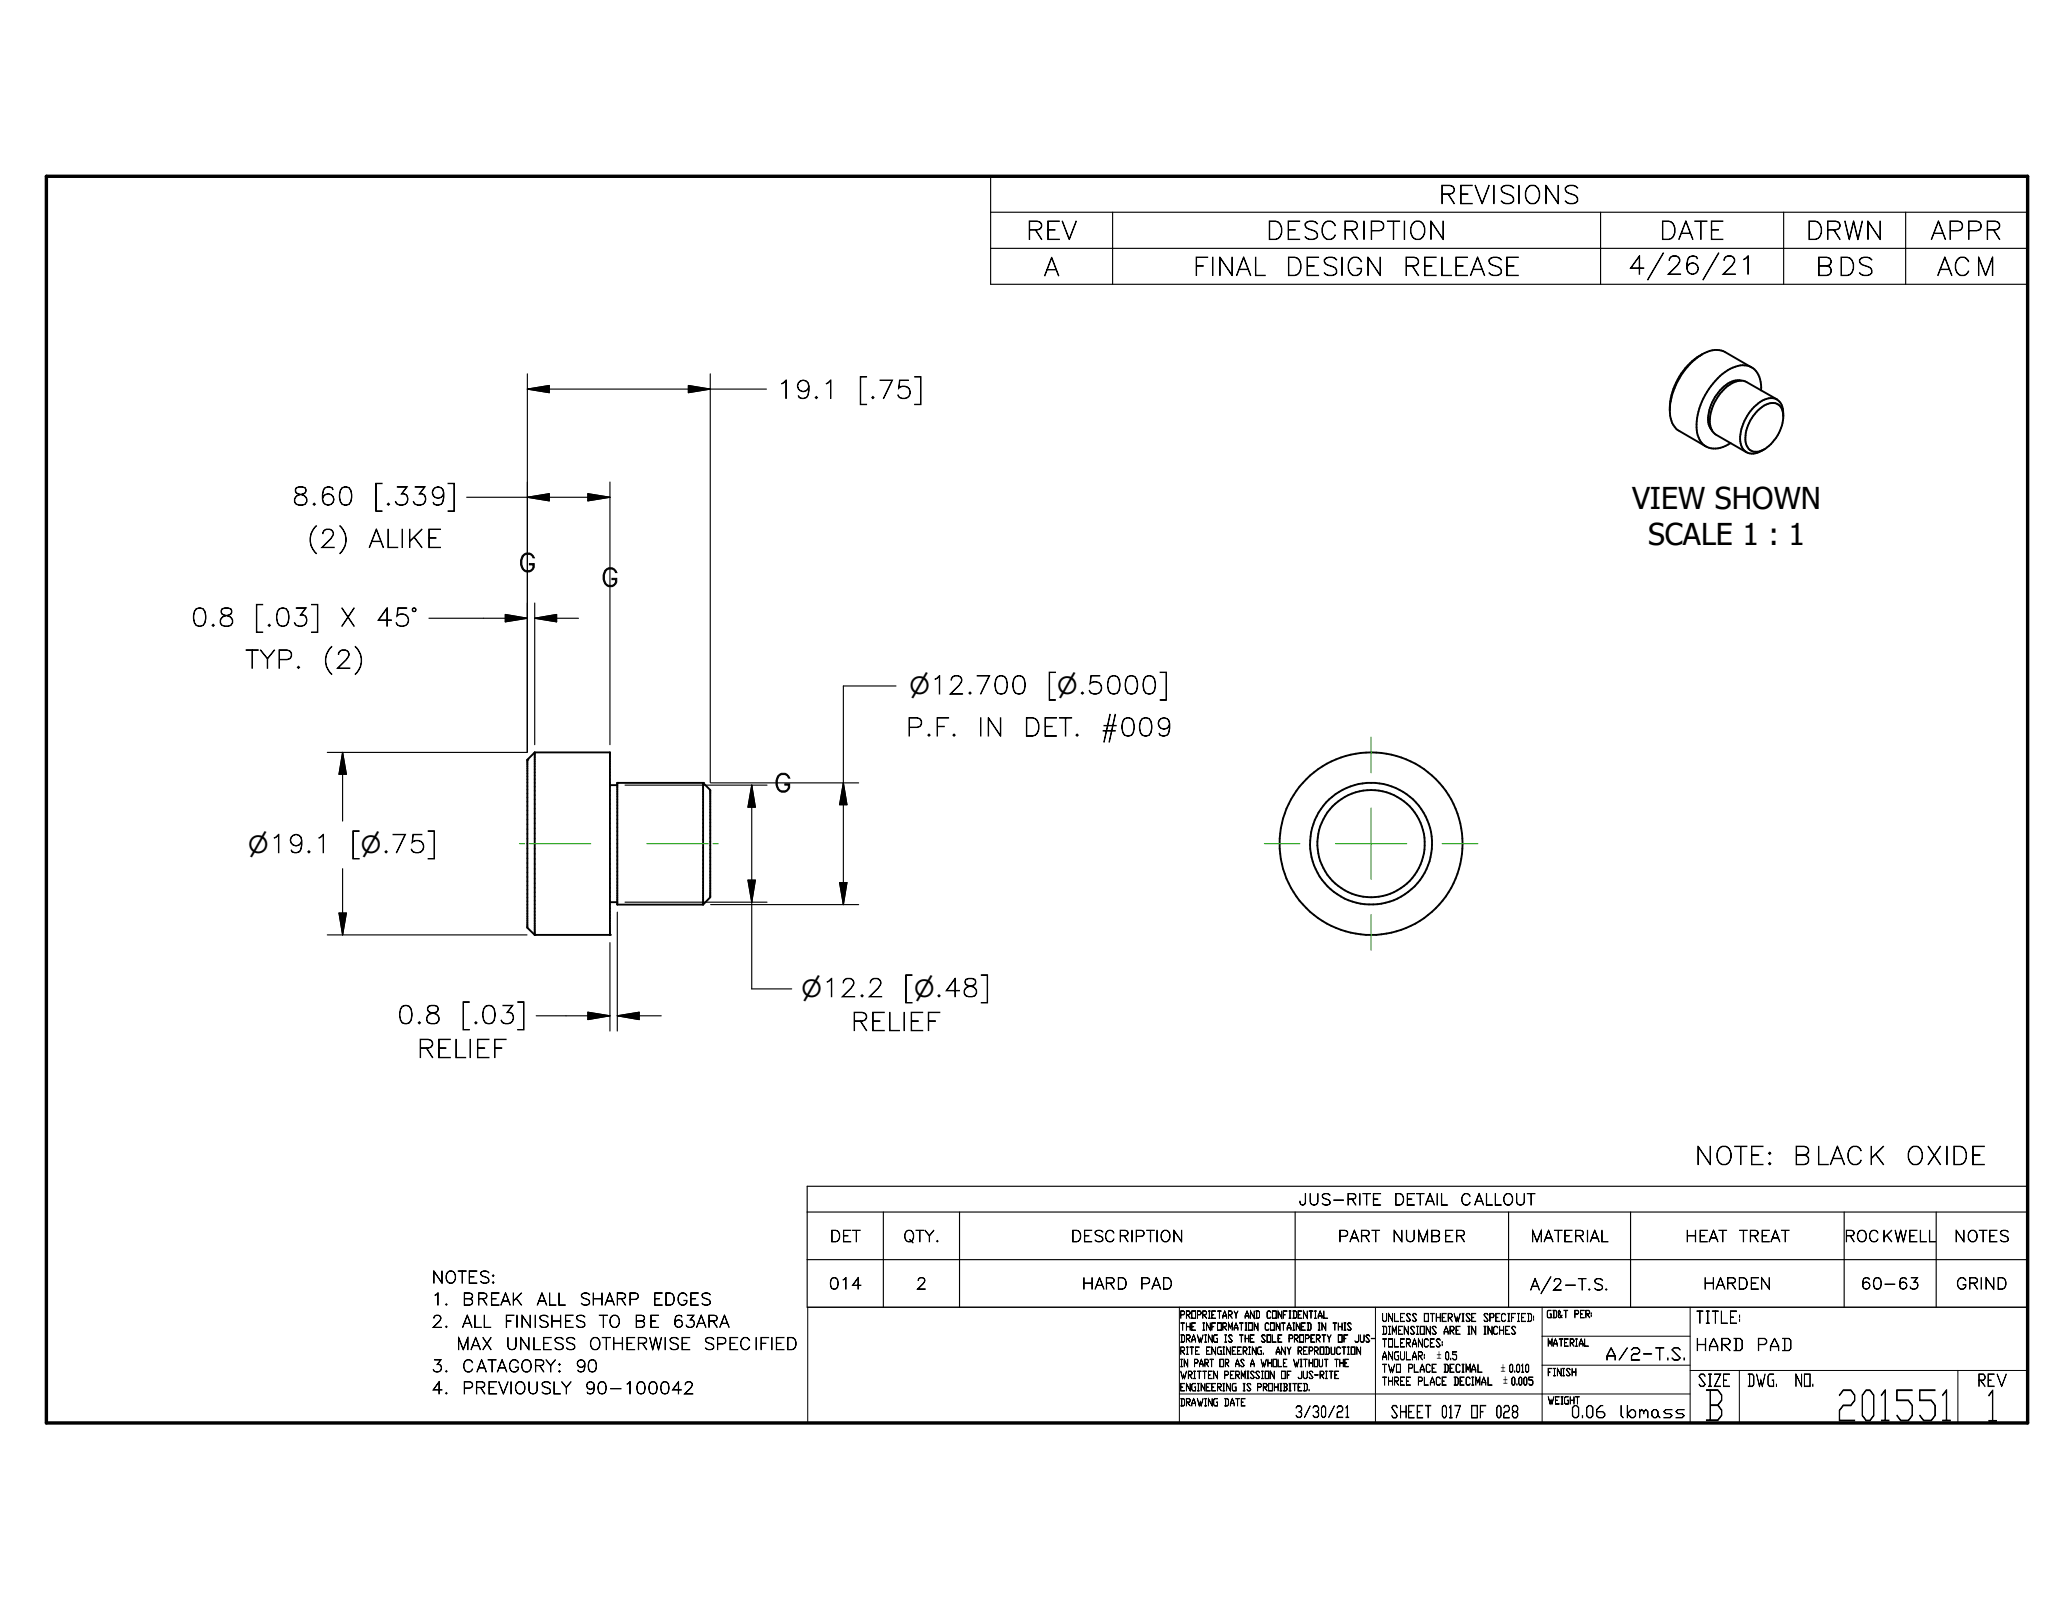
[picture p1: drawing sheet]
<svg xmlns="http://www.w3.org/2000/svg" width="279mm" height="216mm" viewBox="0 0 279 216" stroke-linecap="round" stroke-linejoin="round" font-family="sans-serif">
<defs><g id="words">
<g font-size="5.7">
<text x="247.6" y="191.7">201551</text>
<text x="267.8" y="191.7">1</text>
</g>
<text font-size="5.6" x="229.7" y="191.6">B</text>
<g font-size="4.1">
<text x="220.2" y="68.6">VIEW SHOWN</text>
<text x="222.3" y="73.5">SCALE 1 : 1</text>
</g>
<g font-size="3.4">
<text x="69.9" y="77.2">G</text>
<text x="81" y="79.2">G</text>
<text x="104.4" y="106.9">G</text>
</g>
<g font-size="3.3">
<text x="194.1" y="27.5">REVISIONS</text>
<text x="138.4" y="32.3">REV</text>
<text x="170.8" y="32.3">DESCRIPTION</text>
<text x="223.8" y="32.3">DATE</text>
<text x="243.6" y="32.3">DRWN</text>
<text x="260.4" y="32.3">APPR</text>
<text x="140.8" y="37.2">A</text>
<text x="160.9" y="37.2">FINAL</text>
<text x="173.4" y="37.2">DESIGN</text>
<text x="189.2" y="37.2">RELEASE</text>
<text x="219.6" y="37">4/26/21</text>
<text x="244.9" y="37.2">BDS</text>
<text x="261.3" y="37.2">ACM</text>
<text x="104.7" y="53.8">19.1</text>
<text x="115.7" y="53.8">[.75]</text>
<text x="39.4" y="68.2">8.60</text>
<text x="50.3" y="68.2">[.339]</text>
<text x="41.4" y="73.9">(2)</text>
<text x="49.7" y="73.9">ALIKE</text>
<text x="25.7" y="84.5">0.8</text>
<text x="34.2" y="84.5">[.03]</text>
<text x="45.8" y="84.5">X</text>
<text x="50.7" y="84.5">45°</text>
<text x="33.1" y="90.2">TYP.</text>
<text x="43.4" y="90.2">(2)</text>
<text x="141.2" y="93.6">[n.5000]</text>
<text x="122.2" y="99.3">P.F.</text>
<text x="131.8" y="99.3">IN</text>
<text x="138" y="99.3">DET.</text>
<text x="148.4" y="99.3">#009</text>
<text x="47.3" y="115.1">[n.75]</text>
<text x="121.8" y="134.5">[n.48]</text>
<text x="53.6" y="138.1">0.8</text>
<text x="56.2" y="142.7">RELIEF</text>
<text x="62.1" y="138.1">[.03]</text>
<text x="114.8" y="139.1">RELIEF</text>
<text x="228.6" y="157.1">NOTE:</text>
<text x="241.9" y="157.1">BLACK</text>
<text x="257.1" y="157.1">OXIDE</text>
</g>
<g font-size="3.2">
<text x="122.7" y="93.6">n12.700</text>
<text x="33.5" y="115.1">n19.1</text>
<text x="108.1" y="134.5">n12.2</text>
</g>
<g font-size="2.3">
<text x="228.7" y="178.6">TITLE:</text>
<text x="216.5" y="183.5">A/2-T.S.</text>
<text x="228.7" y="182.2">HARD</text>
<text x="237" y="182.2">PAD</text>
<text x="187.6" y="191.3">SHEET 017 OF 028</text>
<text x="211.9" y="191.3">0.06</text>
<text x="218.4" y="191.3">lbmass</text>
<text x="229" y="187.1">SIZE</text>
<text x="235.7" y="187.1">DWG.</text>
<text x="242.1" y="187.1">NO.</text>
<text x="266.8" y="187.1">REV</text>
</g>
<g font-size="2.2">
<text x="58.2" y="173.1">NOTES:</text>
<text x="58.2" y="176.1">1.</text>
<text x="58.2" y="179.1">2.</text>
<text x="62.3" y="176.1">BREAK</text>
<text x="62.3" y="179.1">ALL</text>
<text x="68" y="179.1">FINISHES</text>
<text x="72.4" y="176.1">ALL</text>
<text x="78.1" y="176.1">SHARP</text>
<text x="80.8" y="179.1">TO</text>
<text x="85.5" y="179.1">BE</text>
<text x="88" y="176.1">EDGES</text>
<text x="90.7" y="179.1">63ARA</text>
<text x="58.2" y="185.1">3.</text>
<text x="61.5" y="182.1">MAX</text>
<text x="62.3" y="185.1">CATAGORY:</text>
<text x="68.2" y="182.1">UNLESS</text>
<text x="77.6" y="185.1">90</text>
<text x="79.4" y="182.1">OTHERWISE</text>
<text x="94.9" y="182.1">SPECIFIED</text>
<text x="58.2" y="188.1">4.</text>
<text x="62.3" y="188.1">PREVIOUSLY</text>
<text x="78.8" y="188.1">90-100042</text>
</g>
<g font-size="2.1">
<text x="111.9" y="167.6">DET</text>
<text x="121.8" y="167.6">QTY.</text>
<text x="144.4" y="167.6">DESCRIPTION</text>
<text x="175.2" y="162.6">JUS-RITE</text>
<text x="180.5" y="167.6">PART</text>
<text x="187.8" y="167.6">NUMBER</text>
<text x="188" y="162.6">DETAIL</text>
<text x="197" y="162.6">CALLOUT</text>
<text x="206.5" y="167.6">MATERIAL</text>
<text x="227.3" y="167.6">HEAT</text>
<text x="234.6" y="167.6">TREAT</text>
<text x="248.8" y="167.6">ROCKWELL</text>
<text x="263.6" y="167.6">NOTES</text>
<text x="111.8" y="173.9">014</text>
<text x="123.6" y="173.9">2</text>
<text x="145.9" y="173.9">HARD</text>
<text x="153.7" y="173.9">PAD</text>
<text x="229.7" y="173.9">HARDEN</text>
<text x="251" y="173.9">60-63</text>
<text x="263.9" y="173.9">GRIND</text>
<text x="206.4" y="174.1">A/2-T.S.</text>
<text x="174.7" y="191.3">3/30/21</text>
</g>
<g font-size="1.5">
<text x="186.4" y="178.3">UNLESS OTHERWISE SPECIFIED:</text>
<text x="186.4" y="180">DIMENSIONS ARE IN INCHES</text>
<text x="186.4" y="181.7">TOLERANCES:</text>
<text x="186.4" y="183.5">ANGULAR:</text>
<text x="186.4" y="185.2">TWO PLACE DECIMAL</text>
<text x="186.4" y="186.9">THREE PLACE DECIMAL</text>
</g>
<g font-size="1.4">
<text x="193.9" y="183.4">`0.5</text>
<text x="202.5" y="185.1">`0.010</text>
<text x="202.8" y="186.8">`0.005</text>
</g>
<g font-size="1.3">
<text x="159.2" y="177.9">PROPRIETARY AND CONFIDENTIAL</text>
<text x="159.2" y="179.5">THE INFORMATION CONTAINED IN THIS</text>
<text x="208.6" y="177.8">GD&amp;T PER:</text>
<text x="159.2" y="181.1">DRAWING IS THE SOLE PROPERTY OF JUS-</text>
<text x="159.2" y="182.8">RITE ENGINEERING.</text>
<text x="159.2" y="184.4">IN PART OR AS A WHOLE WITHOUT THE</text>
<text x="172" y="182.8">ANY REPRODUCTION</text>
<text x="208.7" y="181.7">MATERIAL</text>
<text x="208.7" y="185.6">FINISH</text>
<text x="159.2" y="189.7">DRAWING DATE</text>
<text x="159.2" y="186">WRITTEN PERMISSION OF JUS-RITE</text>
<text x="159.2" y="187.7">ENGINEERING IS PROHIBITED.</text>
<text x="208.7" y="189.4">WEIGHT</text>
</g>
</g></defs>
<g fill="none" stroke="#000" stroke-width=".25">
<path d="M225.3 55.3a2.97 2.97 0 0 0 1.3 2.9l3.6 2M229.3 48a8.8 8.8 0 0 0-4 7.3M234.9 51.4a3.4 3.4 0 0 0-3.3 1.9 5 5 0 0 0-1 4.2l.4 .6M236.3 49.6l-3.6-2.1a3.5 3.5 0 0 0-3.7 .8 9.7 9.7 0 0 0-3.7 7M237.6 52.7a2.92 2.92 0 0 0-1.9-3.4 4.9 4.9 0 0 0-4.3 2.1 8.6 8.6 0 0 0-2.4 7.3 2.46 2.46 0 0 0 3.8 1.5l.7-.4M239.7 53.9l-4.1-2.3a2.37 2.37 0 0 0-2.5 .5 6.1 6.1 0 0 0-2.4 5.4l.3 .7 .3 .3 4.3 2.5M240.6 56.1a1.5 1.5 0 0 0-1.5-1.7 4.6 4.6 0 0 0-3.4 3.4 2.83 2.83 0 0 0 .4 2.9 2.12 2.12 0 0 0 2.6-.6 5.4 5.4 0 0 0 1.7-5.4 1.61 1.61 0 0 0-2.4-.8 6.1 6.1 0 0 0-3.2 5.9 1.65 1.65 0 0 0 2.6 1.2l.6-.4M71.1 102.5h.1M71.1 102.5v22.7l1 1M72.1 101.5v24.7M72.1 101.5l-1 1M72.1 101.5h10.2v24.7"/>
<path d="M82.3 105.9h1M83.3 105.6h.1M83.3 105.6h11.6M83.3 105.6v16.5h11.6M94.9 105.6h.1M94.9 105.6v16.5M94.9 105.6l.9 1v14.5l-.9 1M72.1 126.2h.1M72.1 126.2h10.2M82.3 126.2h.1M82.3 121.7h1"/>
<circle cx="185" cy="113.8" r="12.3"/>
<circle cx="185" cy="113.8" r="8.2"/>
<circle cx="185" cy="113.8" r="7.2"/>
</g>
<path d="M6.3 23.8h267.3v168.2h-267.3z" fill="none" stroke="#000" stroke-width=".46"/>
<path d="M109 176.4h164.6v15.6h-164.6zM159.1 176.4v15.6M185.6 176.4v15.6M208 176.4v15.6M228 176.4v15.6M159.1 188.1h68.9M208 180.3h20M208 184.2h20M228 184.9h45.6M234.7 184.9v7.1M264.1 184.9v7.1" fill="none" stroke="#000" stroke-width=".13"/>
<g fill="none" stroke="#000" stroke-width=".15">
<path d="M133.6 23.8h140v14.6h-140zM133.6 28.6h140M133.6 33.5h140M150.1 28.6v9.8M215.9 28.6v9.8M240.6 28.6v9.8M257.1 28.6v9.8M71.1 52.5h32.3M71.1 52.5l3-.5v1zM71.1 50.4v51.1M92.9 52l2.9 .5-2.9 .5zM95.8 50.4v55.2"/>
<path d="M63 67.1h19.3M71.1 67.1l3-.5v1zM79.3 66.6l3 .5-3 .5zM82.3 65v35.5M57.9 83.4h13.2M68.2 82.9l2.9 .5-2.9 .5zM72.1 83.4h5.9M72.1 83.4l3-.5v1zM72.1 81.4v19.1M120.9 92.6h-7.1v29.5M44.2 101.5h26.9M46.2 101.5v9.3"/>
<path d="M46.2 117.2v9M46.2 101.5l.5 3h-1zM84.3 105.9h19.2M95.9 105.6h19.9M100.9 118.8h1l-.5 2.9zM101.4 105.9v27.5h5.4M101.4 105.9l.5 3h-1zM113.3 119.1h1l-.5 3zM113.8 105.6l.5 3h-1zM44.2 126.2h26.9M45.7 123.2h1l-.5 3zM72.3 137.1h10"/>
<path d="M79.3 136.6l3 .5-3 .5zM82.3 127.2v11.9M83.3 137.1h5.9M83.3 137.1l2.9-.5v1zM83.3 123.1v16M84.3 121.7h19.2M95.9 122.1h19.9M108.9 160.1h164.7v16.3h-164.7zM108.9 163.5h164.7M108.9 170h164.7M119.2 163.5v12.9M129.5 163.5v12.9"/>
<path d="M174.7 163.5v12.9M203.5 163.5v12.9M220 163.5v12.9M248.8 163.5v12.9M261.2 163.5v12.9"/>
</g>
<path d="M185 99.5v4.8M70.1 113.8h.7M71.5 113.8h8.2M87.3 113.8h8.2M96.2 113.8h.7M170.6 113.8h4.8M180.2 113.8h9.6M185 109v9.6M194.6 113.8h4.8M185 123.4v4.8" fill="none" stroke="#23a718" stroke-width=".15"/>
<g fill="#000" stroke="#000" stroke-width=".15">
<path d="M71.1 52.5l3-.5v1zM92.9 52l2.9 .5-2.9 .5zM71.1 67.1l3-.5v1zM79.3 66.6l3 .5-3 .5zM68.2 82.9l2.9 .5-2.9 .5zM72.1 83.4l3-.5v1zM46.2 101.5l.5 3h-1zM100.9 118.8h1l-.5 2.9zM101.4 105.9l.5 3h-1zM113.3 119.1h1l-.5 3zM113.8 105.6l.5 3h-1zM45.7 123.2h1l-.5 3z"/>
<path d="M79.3 136.6l3 .5-3 .5zM83.3 137.1l2.9-.5v1z"/>
</g>
<use href="#words"/>
</svg>
